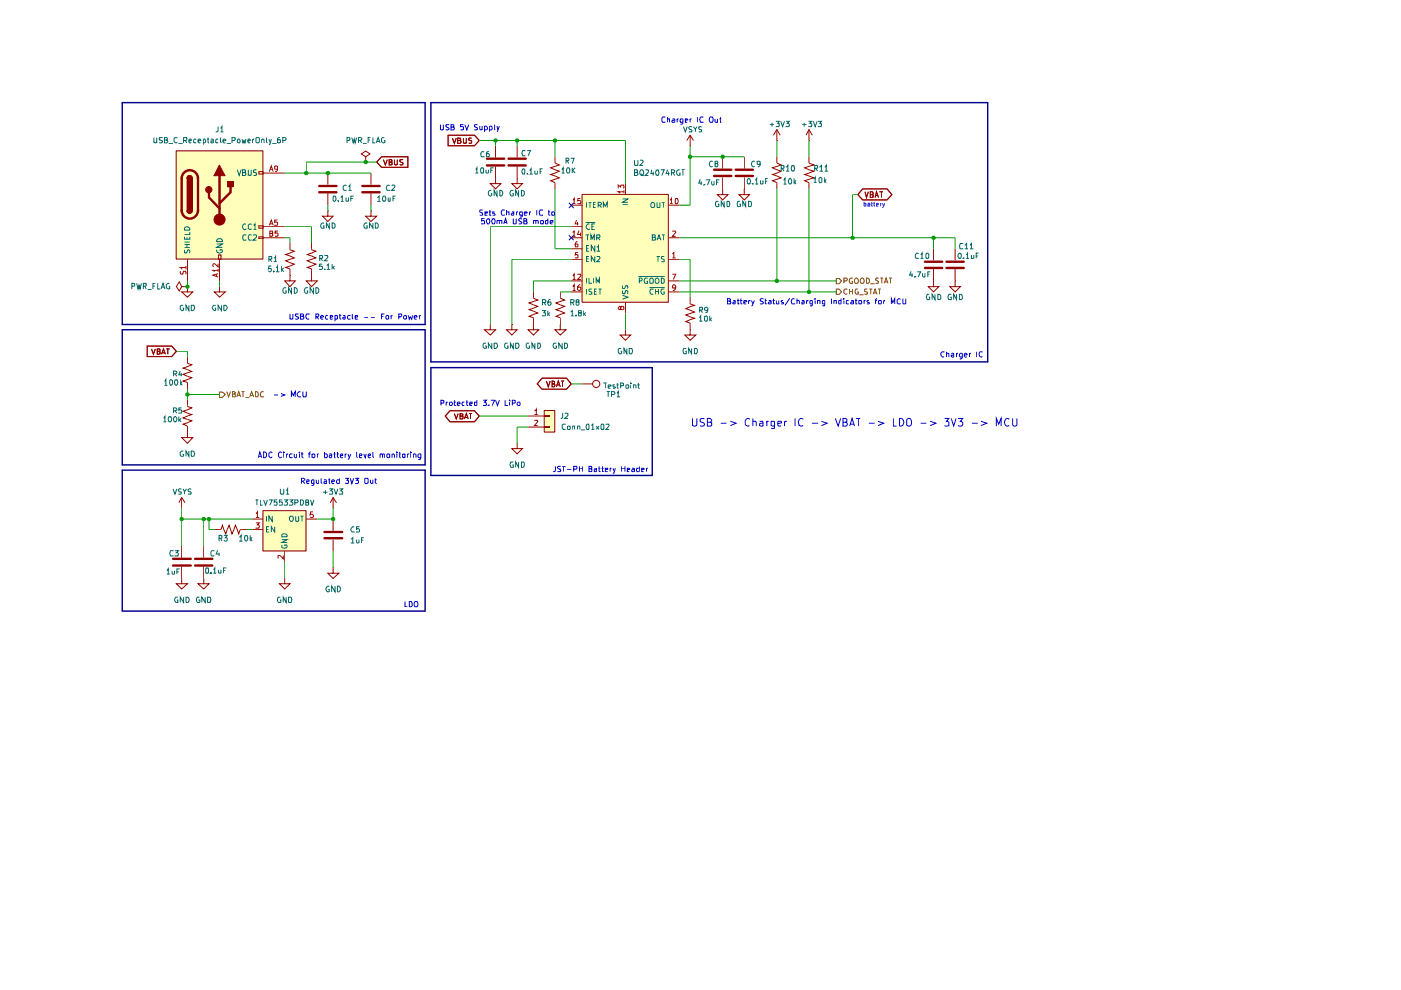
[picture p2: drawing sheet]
<svg xmlns="http://www.w3.org/2000/svg" width="297mm" height="210mm" viewBox="0 0 297 210" stroke-linecap="round" stroke-linejoin="round" font-family="sans-serif">
<g fill="#ffb">
<path d="M115.4 87.1h2.3v4.6h-2.3z"/>
<path d="M37.4 32h18.4v23h-18.4z"/>
<path d="M123.5 41.3h18.2v22.8h-18.2z"/>
<path d="M55.8 108.3h9.1v8.6h-9.1z"/>
</g>
<g fill="none" stroke="#910000" stroke-width=".21">
<path d="M77.5 33.2l.9-.6-.9-.6-.9 .6 .9 .6v1.2M77.5 34.4h.1M78.7 36.7v2.4M80.9 33.2h5.6v2.3h-5.6l-1-1.1zM81.3 33.9l.4 1.1 .4-1.1M82.5 34.4l.5-.1v-.4h-.5v1.1h.4l.2-.1v-.4l-.3-.1M83.6 33.9v1l.2 .1 .4-.1v-1M85.5 33.9h-.6l-.2 .2 .3 .3 .4 .1 .1 .3-.2 .2-.6-.1M146.3 30.9h.1M146.3 28.7l-.7 1.1M146.3 28.7l.7 1.1M146.3 28.7v2.2"/>
<path d="M153.2 33.2v2.6M153.2 37.6v2.5M157.8 33.2v2.6M157.8 37.6v2.5M164.7 33.2v1.4l.9 .4-1.8 .6 1.8 .7-1.8 .7 1.8 .7-1.8 .6 .9 .4v1.4M164.7 29.8h.1M164.7 27.5v2.3M164.7 27.5l-.7 1.2M164.7 27.5l.7 1.2M171.5 29.8h.1M171.5 33.2v1.4l1 .4-1.9 .6 1.9 .7-1.9 .7 1.9 .7-1.9 .6 .9 .4v1.4M171.5 27.5l-.6 1.2"/>
<path d="M171.5 27.5l.7 1.2M171.5 27.5v2.3M61.5 58.4v1.2h1.1l-1.1 1.2-1.1-1.2h1.1M61.5 58.4h.1M66.1 51.5v1.5l.9 .3-1.9 .7 1.9 .7-1.9 .6 1.9 .7-1.9 .7 1 .3v1.4M66.1 58.4v1.2h1.2l-1.2 1.2-1.2-1.2h1.2M66.1 58.4h.1M69.5 44.7v1.1h1.1l-1.1 1.2-1.1-1.2h1.1M69.5 44.7h.1M78.7 41v2.5M153.2 40.1v1.2h1.1l-1.1 1.1-1.1-1.1h1.1M153.2 40.1h.1"/>
<path d="M157.8 40.1v1.2h1.1l-1.1 1.1-1.1-1.1h1.1M157.8 40.1h.1M38.5 60.8l-.5-1-.6 1 .6 .9 .5-.9h1.2M39.7 60.8h.1M39.7 60.8v1.1h1.2l-1.2 1.1-1.2-1.1h1.2M104 68.8v1.1h1.1l-1.1 1.1-1.3-1.1h1.3M104 68.8h.1M108.5 68.8v1.1h1.1l-1.1 1.1-1.1-1.1h1.1M108.5 68.8h.1M113.1 68.8v1.1h1.1l-1.1 1.1-1.1-1.1h1.1M113.1 68.8h.1M113.1 61.9v1.3l.9 .4-1.8 .6 1.8 .7-1.8 .8 1.8 .7-1.8 .7 .9 .3v1.4"/>
<path d="M118.8 61.9v1.3l.9 .4-1.8 .6 1.8 .7-1.8 .8 1.8 .7-1.8 .7 .9 .3v1.4M118.8 68.8v1.1h1.2l-1.2 1.1-1.1-1.1h1.1M118.8 68.8h.1M132.6 69.9v1.1h1.1l-1.1 1.2-1.1-1.2h1.1M132.6 69.9h.1M95.4 87.1h5.2l1 1.1-1 1.2h-5.2l-1-1.2zM96.3 87.7l.4 1.1 .4-1.1M97.6 88.2h.5l.1-.3-.6-.2v1.1h.5l.1-.5-.3-.1M98.5 88.8l.4-1.1 .4 1.1M98.6 88.5h.6M99.5 87.7h.6M99.8 87.7v1.1"/>
<path d="M109.6 94v1.1h1.2l-1.2 1.1-1.1-1.1h1.1M109.6 94h.1M112 88.2h3.4M112 90.5h3.4M114.9 80.2h5.2l1 1.2-1 1.1h-5.2l-1-1.1zM115.4 87h2.2v4.6h-2.2zM115.4 88.1h1.1v.2h-1.1zM115.4 90.4h1.1v.2h-1.1zM115.8 80.8l.4 1.2 .5-1.2M117.1 81.4l.5-.1v-.4l-.5-.1v1.2h.4l.2-.4-.1-.2h-.2M118 82l.4-1.2 .4 1.2M118.1 81.6h.6"/>
<path d="M119 80.8h.6M119.3 80.8v1.2M123.5 81.4h2.2"/>
<circle cx="126.4" cy="81.4" r=".76"/>
</g>
<path d="M113.3 87.1l.4-.3v1.1M113.3 89.2l.6-.1 .1 .2-.7 .9h.7M113.3 87.9h.7" fill="none" stroke="#b90000" stroke-width=".21"/>
<path d="M76.8 39.4h3.7M151.4 37.3h3.7M151.4 36h3.7M156 37.3h3.6M156 36h3.6M76.8 40.8h3.7" fill="none" stroke="#910000" stroke-width=".51"/>
<path d="M46.5 83.1h.7l.6 .5-.6 .6h-.7z" fill="#fff"/>
<path d="M46.5 83.1h.7l.6 .5-.6 .6h-.7zM48.1 83l.4 1.1 .4-1.1M49.3 83.5h.5l.1-.3-.6-.2v1.1h.5l.1-.4-.3-.2M50.2 84.1l.4-1.1 .4 1.1M50.3 83.8h.6M51.2 83h.6M51.5 83v1.1M52 84.2h.8M52.9 84.1l.5-1.1 .4 1.1M53 83.8h.7M54.2 83a.65 .65 0 0 1 .5 .5 .65 .65 0 0 1-.1 .6h-.4zM55.9 83.1a.58 .58 0 0 0-.7 .3 .58 .58 0 0 0 .2 .7l.5-.1" fill="none" stroke="#765500" stroke-width=".21"/>
<path d="M37.4 32h18.3v22.9h-18.3zM54.9 36.4h.9v.5h-.9zM46.3 54.1h.6v.9h-.6zM54.9 47.9h.9v.5h-.9zM54.9 50.2h.9v.4h-.9zM78.7 44.7v1.1h1.2l-1.2 1.2-1.2-1.2h1.2M78.7 44.7h.1" fill="none" stroke="#910000" stroke-width=".21"/>
<path d="M38.5 37.8v6.9" fill="none" stroke="#910000" stroke-width=".51"/>
<path d="M39.7 37.8h1.2v6.9h-1.2z" fill="#910000"/>
<path d="M39.6 37.8a.56 .56 0 0 1 .6-.6 .56 .56 0 0 1 .6 .6M39.7 37.8h1.1v6.9h-1.1z" fill="none" stroke="#910000" stroke-width=".21"/>
<path d="M39.7 37.5a.56 .56 0 0 1 .6-.3 .56 .56 0 0 1 .5 .6h-1.2z" fill="#910000"/>
<path d="M39.6 37.8a.56 .56 0 0 1 .6-.6 .56 .56 0 0 1 .6 .6M39.6 44.7a.56 .56 0 0 0 .6 .5 .56 .56 0 0 0 .6-.5" fill="none" stroke="#910000" stroke-width=".21"/>
<path d="M38.5 37.8a1.73 1.73 0 0 1 1.7-1.7 1.73 1.73 0 0 1 1.8 1.7M38.5 44.6a1.73 1.73 0 0 0 1.7 1.8 1.73 1.73 0 0 0 1.8-1.8" fill="none" stroke="#910000" stroke-width=".51"/>
<path d="M39.6 44.7h1.2a.56 .56 0 0 1-.6 .5 .56 .56 0 0 1-.6-.5z" fill="#910000"/>
<path d="M39.6 44.7a.56 .56 0 0 0 .6 .5 .56 .56 0 0 0 .6-.5" fill="none" stroke="#910000" stroke-width=".21"/>
<path d="M42 37.8v6.9" fill="none" stroke="#910000" stroke-width=".51"/>
<circle cx="44.3" cy="40.3" r=".66" fill="#910000"/>
<circle cx="44.3" cy="40.2" r=".66" fill="none" stroke="#910000" stroke-width=".21"/>
<path d="M46.5 35l1.2 2.3h-2.3z" fill="#910000"/>
<path d="M46.5 35l1.2 2.3h-2.3z" fill="none" stroke="#910000" stroke-width=".21"/>
<path d="M46.5 37.3v9.3M48.9 39.6v1.2l-2.4 2.3M44.3 40.8v1.1l2.2 2.3" fill="none" stroke="#910000" stroke-width=".51"/>
<circle cx="46.5" cy="46.6" r="1.17" fill="#910000"/>
<circle cx="46.5" cy="46.6" r="1.17" fill="none" stroke="#910000" stroke-width=".21"/>
<path d="M48.3 38.5h1.2v1.1h-1.2z" fill="#910000"/>
<g fill="none" stroke="#910000" stroke-width=".21">
<path d="M48.2 38.5h1.2v1.1h-1.2zM55.8 36.7h4.6M69.5 36.7v2.4M132.6 38.9v2.4M39.7 55v4.6M46.5 55v4.6M55.8 48.1h4.6M55.8 50.4h4.6M61.5 51.5v1.5l.9 .3-1.8 .7 1.8 .7-1.8 .6 1.8 .7-1.8 .7 .9 .3v1.4M69.5 41v2.5M121.1 48.1h2.4M121.1 50.4h2.4"/>
<path d="M121.1 43.5h2.4M121.1 52.8h2.4M121.1 55h2.4M121.1 59.6h2.4M123.4 41.2h18.3v22.9h-18.3zM141.7 50.4h2.4M141.7 43.5h2.4M141.7 55h2.4M141.7 59.6h2.4M197.9 59.6v1.2h1.1l-1.1 1.1-1.1-1.1h1.1M197.9 59.6h.1M197.9 52.8v2.4"/>
<path d="M197.9 57v2.6M202.5 59.6v1.2h1.1l-1.1 1.1-1.1-1.1h1.1M202.5 59.6h.1M202.5 52.8v2.4M202.5 57v2.6M31.2 73.4h5.2l1 1.1-1 1.1h-5.2zM32.1 74l.4 1.1 .4-1.1M33.3 74.5h.4l.2-.2-.1-.3h-.5v1.1l.6-.1v-.4l-.2-.1M34.3 75.1l.4-1.1 .4 1.1M34.4 74.8h.6M35.3 74h.7M35.6 74v1.1"/>
<path d="M39.7 75.6v1.4l1 .3-1.9 .7 1.9 .8-1.9 .6 1.9 .7-1.9 .7 .9 .3v1.4M46.5 60.8v1.1h1.3l-1.3 1.1-1.1-1.1h1.1M46.5 60.8h.1M121.1 61.9h2.4M132.6 64.1v2.4M141.7 61.9h2.4M146.3 69.9v1.1h1.2l-1.2 1.2-1.1-1.2h1.1M146.3 69.9h.1M146.3 63v1.4l.9 .3-1.8 .8 1.8 .7-1.8 .6 1.8 .7-1.8 .7 .9 .3v1.4M39.7 91.7v1.1h1.2l-1.2 1.2-1.2-1.2h1.2M39.7 91.7h.1M39.7 84.8v1.4l1 .3-1.9 .7 1.9 .7-1.9 .7 1.9 .6-1.9 .7 .9 .4v1.4"/>
<path d="M38.5 107.7h.1M38.5 105.5l-.6 1.1M38.5 105.5l.7 1.1M38.5 105.5v2.2M38.5 115.7v2.6M43.2 115.7v2.6M45.4 112.3h1.5l.3-.9 .7 1.8 .7-1.8 .6 1.8 .7-1.8 .7 1.8 .3-.9h1.4M53.5 110.1h2.3M53.5 112.3h2.3M55.7 108.3h9.2v8.5h-9.2zM60.4 116.9v2.3M64.9 110.1h2.4"/>
<path d="M70.6 107.7h.1M70.6 105.5l-.6 1.1M70.6 105.5l.7 1.1M70.6 105.5v2.2M70.6 110.1v2.5M70.6 114.4v2.5M38.5 122.7v1.1h1.2l-1.2 1.1-1.1-1.1h1.1M38.5 122.7h.1M38.5 120.1v2.6M43.2 122.7v1.1h1.1l-1.1 1.1-1.2-1.1h1.2M43.2 122.7h.1M43.2 120.1v2.6"/>
<path d="M60.4 122.7v1.1h1.1l-1.1 1.1-1.2-1.1h1.2M60.4 122.7h.1M70.6 120.3v1.2h1.2l-1.2 1.2-1.1-1.2h1.1M70.6 120.3h.1"/>
</g>
<g fill="none" stroke="#b90000" stroke-width=".21">
<path d="M57.1 36.4l.4-1.2 .4 1.2M57.2 36h.6M58.8 35.7l-.1 .2h-.4l-.1-.6h.6v.8l-.5 .3M131.1 39.9v-.7l.5 .4 .1-.4h.5v.7M38.3 57.5l-.1 .4 .2 .2h.3l.2-.6h.4v.6M39.4 56.7h-1.2l.4 .4M39.4 56.4v.7M45.9 58.1v.5M46.2 58l-1.1 .3 1.1 .4M46.2 57.3h-1.1l.3 .3M46.2 55.9v.7l-.8-.7-.3 .2 .1 .5M46.2 57v.6"/>
<path d="M57.1 47.8l.4-1.1 .4 1.1M57.2 49.5h.4l.2-.2-.1-.3h-.5v1.1l.6-.1v-.4l-.2-.1M57.2 47.5h.6M58.8 46.7h-.6v.5h.6v.5h-.6M58.9 49h-.6v.5h.6v.5h-.6M121.4 42.4l.3-.3v1.1M121.4 49.3l.3-.3v1.1M121.4 58.4l.3-.3v1.2M121.4 43.2h.6M121.4 50.1h.6M121.4 59.3h.6M122.2 46.7l-.3 .8h.7"/>
<path d="M122.4 51.2l-.3 .1a.78 .78 0 0 0-.1 1h.4l.1-.5-.5-.1-.1 .2M122.4 58.2l.7-.1 .1 .2-.1 .3-.7 .7h.8M122.4 47.1v.7M122.5 53.6h-.5l-.1 .5h.6v.5h-.6M122.7 48.9l-.3 .8h.8M123.1 42.1h-.6l-.1 .5 .6-.1 .2 .2-.1 .5-.7-.1M123.1 49.3v.8M132.3 40.7h-1.2l.4 .3M132.3 40.4v.6M142.1 42.4l.3-.3v1.1M142.1 43.2h.6M142.6 49.1l.6-.1 .1 .2-.7 .9h.7"/>
<path d="M142.6 53.9l.3-.3v1.1M142.6 58.1h.7l-.5 1.2M142.6 54.7h.7M143.3 42.1a.56 .56 0 0 1 .5 .5 .56 .56 0 0 1-.5 .6zM121.4 60.8l.3-.4v1.2M121.4 61.6h.6M123.1 60.4l-.6 .3-.1 .7 .3 .2 .5-.2-.1-.5h-.6l-.1 .2M131.6 65.2l.2-.3h.3l.2 .3-.2 .5h-.3l-.4-.8-.3 .3v.3l.3 .2 .2-.2M143.3 60.9l-.1 .2h-.5a.39 .39 0 0 1 0-.6 .39 .39 0 0 1 .6 .2l-.2 .8-.4 .1M54.3 108.9l.3-.4v1.2M54.3 110.9h.7l-.4 .4 .4 .2-.1 .5-.6-.1M54.3 109.7h.7"/>
<path d="M60.1 117.8v.7l-.8-.7-.4 .1 .1 .5M66.4 108.5h-.5l-.2 .6 .6-.1 .2 .2v.3l-.3 .2-.5-.1"/>
</g>
<g fill="none" stroke="#006665" stroke-width=".21">
<path d="M50.3 36l.4 1.2 .4-1.2M51.4 36.6l.6-.1v-.4l-.6-.1v1.2h.5l.2-.4-.1-.2h-.2M52.6 36v1.1l.2 .1 .5-.1v-1.1M54.4 36.1h-.6v.4l.6 .2v.4h-.6M39.1 53v.6l.2 .1 .3-.2 .1-.4 .3-.1 .2 .2-.1 .5M39.1 50.2v.5h1.1v-.5M39.1 52.4h1.1M39.1 51.8h1.1M39.1 51.3h1.1M39.2 48.2a.66 .66 0 0 1 .7 0 .66 .66 0 0 1 .3 .6h-1.1zM39.6 50.3v.4M39.6 51.8v.6"/>
<path d="M40.2 49.2v.5h-1.1M45.9 51.7h1.3l-1.3 .7h1.3M45.9 50.9l.3-.3h.7l.3 .3v.3h-1.3zM46 53a.54 .54 0 0 0 .5 .7 .54 .54 0 0 0 .6-.7h-.5v.2M52.1 47.6a.54 .54 0 0 0-.7 .5 .54 .54 0 0 0 .7 .5v-.1M52.1 49.9l-.5-.1-.2 .5 .2 .6 .5-.1M53.4 47.6l-.5-.1-.3 .3v.6l.3 .3 .5-.2M53.4 49.9l-.6-.1-.2 .3v.5l.2 .3 .6-.1M53.8 47.8l.3-.3v1.2M53.8 49.9l.5-.1 .1 .5-.7 .6h.7M53.8 48.7h.6M124.2 47.2h2"/>
<path d="M124.2 49.8h.7M124.4 42.9v1.1M124.4 58.9v1.2M124.4 52.6h.4M124.4 54.9h.4M124.6 49.8v1.1M124.8 42.9h.6M124.9 52h-.5v1.3h.5M124.9 54.4h-.5v1.1h.5M124.9 58.9v1.2h.6M125 47.6l-.3-.1-.4 .5 .1 .4 .3 .3 .3-.2M125.1 42.9v1.1"/>
<path d="M125.3 50.9v-1.1l.3 .8 .4-.8v1.1M125.5 48.1h.4M125.8 43.4h.4M125.8 58.9v1.2M126.1 47.5h-.6v1.2h.6M126.1 52v1.3l-.7-1.3v1.3M126.1 54.4v1.1l-.7-1.1v1.1M126.3 42.9h-.5v1.1h.5M126.5 50.4h.5l.2-.2-.1-.4h-.6v1.1M126.5 52.4l.4-.4v1.3M126.5 54.5l.6-.1 .1 .2-.1 .3-.6 .6h.7M126.5 53.3h.7"/>
<path d="M126.8 43.5l.6-.1 .1-.3-.3-.2h-.4v1.1M126.8 50.4l.4 .5M127.1 43.5l.4 .5M127.9 44v-1.1l.4 .8 .4-.8v1.1M132 42.2h1.1l-1.1 .7h1.1M132 43.4h1.1M135.3 58.6h5.6M135.5 59.6h.5l.2-.4-.2-.3h-.5v1.2M137.3 59a.58 .58 0 0 0-.7 .3 .58 .58 0 0 0 .2 .8h.5v-.4h-.2M138 58.9l.5 .3v.8l-.2 .1-.5-.1v-.8zM138.3 42.9h.2a.7 .7 0 0 1 .1 1.1l-.5-.1a.72 .72 0 0 1 .2-1zM138.3 50.3h.5l.1-.4-.6-.1v1.1h.6l.1-.4-.3-.2"/>
<path d="M139.2 58.9h.2a.7 .7 0 0 1 .1 1.2l-.5-.1a.72 .72 0 0 1 .2-1.1zM139.2 54.4h.7M139.3 42.9l.1 1.1 .5-.1v-1M139.3 50.9l.4-1.1 .4 1.1M139.4 50.6h.6M139.5 54.4v1.1M140.2 58.9l.6 .4v.6l-.2 .2h-.4zM140.3 42.9h.6M140.3 49.8h.6M140.6 42.9v1.1M140.6 49.8v1.1M140.8 54.4l-.6 .1 .1 .4 .5 .2-.1 .4h-.5"/>
<path d="M124.4 61.3v1.1M125.5 61.3l-.6 .1v.3l.6 .3v.3h-.6M126 61.8h.4M126.4 60.1v-1.2l.4 .9 .3-.9v1.2M126.5 61.3h-.5v1.1h.5M126.9 61.3h.6M127.2 61.3v1.1M132 62.6l1.1 .4-1.1 .4M132 61.6v.6l.2 .1 .3-.1 .1-.5 .3-.1 .2 .2-.1 .5M132 60.6l.1 .6h.3l.3-.6h.3v.6M137.7 61h3.2M138.5 61.4l-.5-.1a.58 .58 0 0 0-.2 .7 .58 .58 0 0 0 .7 .3"/>
<path d="M139 61.8h.6M139 61.3v1.1M139.6 61.3v1.1M140.8 61.3h-.5a.58 .58 0 0 0-.1 .7 .58 .58 0 0 0 .6 .3v-.4h-.2M56.5 109.4v1.2M56.5 112.3h.4M57 111.7h-.5v1.1h.5M57.7 109.4v1.2l-.7-1.2v1.2M58.2 111.7v1.1l-.7-1.1v1.1M59.8 115.5v.5a.58 .58 0 0 0 .7 .2 .58 .58 0 0 0 .3-.7h-.4v.2M59.8 114.4h1.1l-1.1 .6h1.1M59.8 113.4l.2-.2h.6l.3 .3v.3h-1.1z"/>
<path d="M61.5 109.5h.6a.72 .72 0 0 1-.2 1.1h-.2a.72 .72 0 0 1-.2-1.1zM62.7 109.4v1.1l.2 .1 .4-.1v-1.1M63.7 109.4h.6M64 109.4v1.2"/>
</g>
<path d="M67.7 39.4h3.6M67.7 40.8h3.6M196.1 56.8h3.7M196.1 55.5h3.7M200.7 56.8h3.6M200.7 55.5h3.6M36.7 119.9h3.8M36.7 118.5h3.8M41.4 119.9h3.6M41.4 118.5h3.6M68.8 112.8h3.8M68.8 114.1h3.8" fill="none" stroke="#910000" stroke-width=".51"/>
<path d="M177.3 59h.6l.5 .6-.5 .6h-.6z" fill="#fff"/>
<g fill="none" stroke="#765500" stroke-width=".21">
<path d="M177.3 59h.6l.5 .6-.5 .6h-.6zM178.9 59.6h.5l.2-.4-.2-.3h-.5v1.2M180.8 59a.58 .58 0 0 0-.7 .3 .58 .58 0 0 0 .2 .8h.5v-.4h-.2M181.5 58.9h.2a.7 .7 0 0 1 .1 1.2l-.5-.1a.72 .72 0 0 1 .2-1.1zM182.7 58.9h.2a.7 .7 0 0 1 .1 1.2l-.5-.1a.72 .72 0 0 1 .2-1.1zM183.7 58.9l.6 .4v.6l-.2 .2h-.4zM186.2 59l-.4-.1-.2 .3 .1 .3 .5 .2v.3l-.6 .1M186.7 58.9h.6M187 58.9v1.2M187.6 59.8h.6M188.5 58.9h.6M188.8 58.9v1.2"/>
<path d="M184.5 60.2h.9M187.5 60.1l.4-1.2 .4 1.2"/>
</g>
<path d="M177.3 61.3h.6l.5 .6-.5 .5h-.6z" fill="#fff"/>
<g fill="none" stroke="#765500" stroke-width=".21">
<path d="M177.3 61.3h.6l.5 .6-.5 .5h-.6zM179.6 61.4l-.5-.1-.2 .2v.6l.4 .3 .3-.1M180.2 61.3v1.1M180.2 61.8h.6M180.8 61.3v1.1M181.9 61.3h-.4a.65 .65 0 0 0-.2 .6 .65 .65 0 0 0 .5 .5l.2-.1v-.4h-.2M182.2 62.5h.9M183.9 61.3l-.6 .1 .1 .4 .5 .2v.3h-.6M184.3 61.3h.6M184.6 61.3v1.1M185.1 62.4l.4-1.1 .4 1.1M185.2 62.1h.6"/>
<path d="M186.1 61.3h.7M186.5 61.3v1.1"/>
</g>
<g fill="none" stroke="#910000" stroke-width=".21">
<path d="M80.9 33.2h5.6v2.3h-5.6l-1-1.1zM81.3 33.9l.4 1.1 .4-1.1M82.5 34.4l.5-.1v-.4h-.5v1.1h.4l.2-.1v-.4l-.3-.1M83.6 33.9v1l.2 .1 .4-.1v-1M85.5 33.9h-.6l-.2 .2 .3 .3 .4 .1 .1 .3-.2 .2-.6-.1M95 28.7h5.6l1 1.1-1 1.1h-5.6zM95.9 29.3l.4 1.1 .4-1.1M97 29.8l.7-.1v-.3l-.7-.1v1.1h.6l.2-.4-.1-.2h-.3M98.3 29.3v1l.2 .1 .4-.1v-1M100 29.3l-.6 .1v.3l.6 .2v.4h-.6M105.1 37.8v1.1h1.1l-1.1 1.2-1.1-1.2h1.1M105.1 37.8h.1"/>
<path d="M105.1 30.9v2.5M105.1 35.3v2.5M109.6 37.8v1.1h1.2l-1.2 1.2-1.1-1.2h1.1M109.6 37.8h.1M109.6 30.9v2.5M109.6 35.3v2.5M117.7 33.2v1.4l.9 .4-1.8 .6 1.8 .7-1.8 .7 1.8 .7-1.8 .6 .9 .4v1.4M182.9 40.1h5.2l1 1.2-1 1.1h-5.2l-1-1.1zM183.4 40.7l.3 1.2 .4-1.2M184.5 41.3h.4l.2-.2-.2-.4h-.4v1.2l.6-.1v-.4l-.2-.1M185.5 41.9l.3-1.2 .4 1.2M185.6 41.5h.5"/>
<path d="M186.5 40.7h.7M186.9 40.7v1.2M31.2 73.4h5.2l1 1.1-1 1.1h-5.2zM32.1 74l.4 1.1 .4-1.1M33.3 74.5h.4l.2-.2-.1-.3h-.5v1.1l.6-.1v-.4l-.2-.1M34.3 75.1l.4-1.1 .4 1.1M34.4 74.8h.6M35.3 74h.7M35.6 74v1.1M95.4 87.1h5.2l1 1.1-1 1.2h-5.2l-1-1.2zM96.3 87.7l.4 1.1 .4-1.1M97.6 88.2h.5l.1-.3-.6-.2v1.1h.5l.1-.5-.3-.1"/>
<path d="M98.5 88.8l.4-1.1 .4 1.1M98.6 88.5h.6M99.5 87.7h.6M99.8 87.7v1.1M114.9 80.2h5.2l1 1.2-1 1.1h-5.2l-1-1.1zM115.8 80.8l.4 1.2 .5-1.2M117.1 81.4l.5-.1v-.4l-.5-.1v1.2h.4l.2-.4-.1-.2h-.2M118 82l.4-1.2 .4 1.2M118.1 81.6h.6M119 80.8h.6M119.3 80.8v1.2"/>
</g>
<path d="M103.2 35.1h3.7M103.2 33.6h3.7M107.8 35.1h3.7M107.8 33.6h3.7" fill="none" stroke="#910000" stroke-width=".51"/>
<path d="M25.9 21.8h64.2v47h-64.2zM91.4 21.8h118v54.9h-118zM25.9 69.9h64.2v28.7h-64.2zM91.4 77.9h46.9v22.9h-46.9zM25.9 99.7h64.2v29.9h-64.2z" fill="none" stroke="#00008a" stroke-width=".3"/>
<g fill="none" stroke="#090" stroke-width=".21">
<path d="M60.4 36.7h18.3M79.9 34.4h-15v2.3M101.6 29.8h31v9.1M105.1 29.8v1.1M109.6 29.8v1.1M117.7 29.8v3.4M146.3 30.9v12.6h-2.2M146.3 33.2h11.5M164.7 29.8v3.4M171.5 29.8v3.4M39.7 59.6v1.2M46.5 59.6v1.2"/>
<path d="M60.4 48.1h5.7v3.4M60.4 50.4h1.1v1.1M69.5 43.5v1.2M78.7 43.5v1.2M117.7 40.1v12.7h3.4M121.1 55h-12.6v13.8M121.1 59.6h-8v2.3M121.1 48.1h-17.1v20.7M144.1 59.6h33.2M144.1 55h2.2v8M144.1 50.4h58.4v2.4M164.7 40.1v19.5"/>
<path d="M171.5 40.1v21.8M181.9 41.3h-1.1v9.1M197.9 50.4v2.4M37.4 74.5h2.3v1.1M118.8 61.9h2.3M132.6 66.5v3.4M144.1 61.9h33.2M39.7 82.5v2.3M39.7 83.6h6.8M101.6 88.2h10.4M112 90.5h-2.4v3.5M121.1 81.4h2.4"/>
<path d="M38.5 110.1h15M38.5 107.7v8M43.2 110.1v5.6M44.3 110.1v2.2h1.1M52.3 112.3h1.2M60.4 119.2v3.5M70.6 107.7v2.4h-3.3M70.6 116.9v3.4"/>
</g>
<g fill="none" stroke="#0000ca" stroke-width=".21">
<path d="M93.4 26.4v1.1l.2 .1 .4-.1v-1.1M95.2 26.4h-.6l-.1 .2 .7 .8-.3 .2-.4-.1M95.6 26.9l.6-.1v-.3l-.6-.1v1.2h.5l.2-.5-.3-.2M98.3 26.4h-.6v.5h.6v.6h-.6M98.6 26.4l.4 1.2 .4-1.2M101.2 26.4l-.6 .1v.3l.5 .2 .1 .5h-.6M101.7 26.7v.7l.2 .2 .3-.1M102.2 26.7v.9M102.7 26.8l.3-.1 .3 .3-.1 .5h-.5M102.7 26.7v1.3M103.7 26.8l.5-.1 .2 .3v.4l-.2 .2-.5-.1M103.7 26.7v1.3"/>
<path d="M104.9 26.4l.1 1.2M105.4 26.7l.2 .9M105.9 26.7l-.5 1.3M141 24.9l-.5-.1-.2 .3v.5l.2 .3 .5-.1M141.5 25.3l.4-.1v.7M141.5 24.8v1.1M142.6 25.2l.5 .1v.6h-.5v-.4l.5-.1M143.6 25.2v.7M143.9 25.2h-.2l-.1 .2M144.8 25.9h-.5v-.7h.5v.9l-.2 .2-.3-.1M145.3 25.5l.5-.1-.1-.2h-.4v.7h.4M146.3 25.2v.7"/>
<path d="M146.6 25.2h-.2l-.1 .2M147.8 24.8v1.1M149.1 24.9l-.5-.1-.2 .5 .2 .6 .5-.1M150.5 24.9l.5-.1a.83 .83 0 0 1 0 1.1h-.4a.87 .87 0 0 1-.1-1zM151.6 25.2v.6h.5M152.1 25.2v.7M152.5 25.2h.4M152.7 24.8v1.1h.2M102.3 44.5l-.6 .1 .1 .4 .5 .2-.1 .4h-.5M102.7 46.3h-.6v.6h.6l-.1 .6-.5-.1M102.8 45.2l.5-.1v-.2h-.5v.7h.5M103.4 46.3a.57 .57 0 0 1 .5 .7 .57 .57 0 0 1-.6 .5v-.1a.61 .61 0 0 1 .1-1.1z"/>
<path d="M103.6 44.9h.6M103.8 44.5v1.1h.4M104.4 46.5l.2-.2a.57 .57 0 0 1 .4 .7 .57 .57 0 0 1-.5 .5l-.2-.4zM104.9 44.9h-.4v.3h.3l.2 .3-.5 .1M105.4 46.9l.5-.1v.7M105.4 46.8v.7M105.9 46.9l.5-.1v.7M106.8 47.5l.4-1.2 .3 1.2M106.9 47.2h.5M107 44.6l-.5-.1-.2 .3 .1 .7h.6M107.4 45l.5-.1v.7M107.4 44.5v1.1"/>
<path d="M108.5 44.9h.4v.7h-.4l-.1-.3 .5-.2M108.8 46.3l.1 1.2 .5-.1v-1.1M109.5 44.9v.7M109.8 44.9h-.2l-.1 .2M110.7 46.5l-.6-.2-.2 .3 .1 .3 .7 .3-.2 .3h-.6M110.8 45.6h-.5v-.7h.5v.9l-.3 .2-.2-.1M111.1 46.9h.5l.1-.4-.6-.2v1.2h.6l.1-.3-.3-.3M111.2 45.2l.6-.1-.1-.2-.5 .1v.5l.5 .1M112.3 44.9v.7M112.6 44.9h-.2l-.1 .2M113.1 46.9l.5-.1v.7M113.1 46.8v.7"/>
<path d="M113.6 46.9h.5v.6M113.8 44.5v1.1M114.6 46.9l.5-.1v.7l-.5-.1zM115 44.6l-.5-.1-.2 .5 .2 .6 .5-.1M116.1 46.3v1.2h-.4l-.1-.6 .5-.1M116.2 44.9h.5M116.3 44.5v1l.4 .1M116.7 47.2l.6-.1-.1-.3-.5 .1v.5l.5 .1M117.1 44.9l.5 .1-.1 .6h-.4zM61.5 66.6v1l.2 .1 .4-.1v-1M63.3 66.6h-.6l-.1 .2 .2 .3 .4 .1 .1 .3-.3 .2-.4-.1M63.7 67.1l.6-.1v-.3l-.6-.1v1.1h.5l.2-.4-.3-.2"/>
<path d="M65.5 66.7l-.5-.1a.58 .58 0 0 0-.1 .7 .58 .58 0 0 0 .6 .3M67 67.2h.4l.2-.2v-.3l-.6-.1v1.1M67.2 67.2l.4 .5M68 67.3l.6-.1-.2-.3-.4 .2v.4l.2 .2 .3-.1M69.5 67l-.3-.1-.2 .3v.3l.2 .2 .3-.1M70 67.3l.5-.1v-.2h-.5v.6h.5M71 67h.5v.6h-.5M71 66.9v1.2M71.9 66.9h.5M72 66.6v.9l.4 .2M72.8 67h.4v.7M73.2 67.2l-.5 .2 .2 .3 .3-.1"/>
<path d="M74.3 67l-.4-.1-.2 .3v.3l.2 .2 .4-.1M74.7 66.6v.9l.2 .2M75.3 67.3l.5-.1-.1-.3-.4 .1v.6h.5M77.2 67.3h.8M78.7 67.3h.8M80.9 67.1h.4M81.5 66.6h-.6v1.1M81.9 67h.5v.6l-.4 .1-.2-.2zM82.9 66.9v.8M83.2 66.9l-.3 .3M84.5 67.2h.5l.2-.2v-.3l-.7-.1v1.1M85.7 67h.5v.6l-.3 .1-.3-.2z"/>
<path d="M86.6 66.9l.2 .8 .2-.5 .3 .5 .2-.8M87.8 67.3l.6-.1-.2-.3-.4 .2v.4l.2 .2 .3-.1M88.9 66.9v.8M89.2 66.9l-.3 .1v.2M154.2 63.8h.6l.1-.4-.7-.1v1.1h.7l.1-.3-.4-.3M155.5 63.7h.4v.7h-.4l-.1-.2 .5-.3M156.3 63.7h.5M156.5 63.3v1.1h.3M157 63.7h.4M157.1 63.3v1l.3 .1M157.7 64.1l.6-.2-.1-.2-.5 .1v.5l.5 .1M158.7 63.7v.7"/>
<path d="M159.1 63.7h-.3l-.1 .2M159.3 63.7l.3 .7M159.9 63.7l-.4 1-.2 .1M161.9 63.4l-.5-.1-.2 .2 .1 .3 .6 .3-.2 .3h-.5M162.2 63.7h.4M162.3 63.3v1l.3 .1M163 63.7l.5 .1v.6h-.5l-.1-.2 .2-.2 .4-.1M163.8 63.7h.5M164 63.3v1l.3 .1M164.6 63.7v.6h.5M165.1 63.7v.7M166 63.7h-.3l-.1 .2 .5 .4-.5 .1"/>
<path d="M167.5 63.2l-1.1 1.5M168.5 63.4l-.2-.1a.67 .67 0 0 0-.3 1.1l.5-.1M169 63.8h.5v.6M169 63.3v1.1M170 63.7l.5 .1v.6h-.5l.1-.4 .4-.1M171 63.7v.7M171.4 63.7h-.3l-.1 .2M172.2 64.4l-.5-.1 .1-.6h.4v1l-.5 .1M172.8 63.3v.1M172.8 63.7v.7M173.3 63.8h.6v.6M173.3 63.7v.7"/>
<path d="M174.9 64.4l-.5-.1 .1-.6h.4v.9l-.1 .2h-.4M176.3 63.3v1.1M176.8 63.8l.5-.1v.7M176.8 63.7v.7M178.3 63.3v1.1h-.4l-.1-.6 .5-.1M178.9 63.3v.1M178.9 63.7v.7M179.9 63.7l-.5 .1v.5l.5 .1M180.5 63.7l.5 .1v.6h-.5l-.1-.2 .2-.2 .4-.1M181.3 63.7h.5M181.5 63.3v1.1h.3M182.1 63.8l.5-.1v.7l-.5-.1z"/>
<path d="M183.2 63.7v.7M183.5 63.7h-.2l-.1 .2M184.2 63.7h-.3l-.1 .2 .5 .4-.5 .1M185.5 63.7h.4M185.9 63.3l-.3 .2v.9M186.3 63.7l.6 .1-.1 .6h-.5zM187.4 63.7v.7M187.7 63.7h-.2l-.1 .2M189 64.4v-1.1l.3 .8 .4-.8v1.1M190.9 63.4l-.3-.1-.4 .3v.6l.2 .2 .5-.1M191.4 63.3l.1 1.1 .5-.1v-1M200.2 74.7l-.4-.1a.54 .54 0 0 0-.2 .8l.3 .3 .3-.1"/>
<path d="M200.7 75h.5v.7M200.7 74.6v1.1M201.7 75h.5v.7M202.2 75.2l-.5 .1v.3h.5M202.8 74.9v.8M203.1 74.9l-.3 .1v.2M204 74.9v.9l-.3 .3-.2-.1M204 75l-.4-.1-.2 .3v.3l.2 .2 .4-.1M204.4 75.3l.6-.1-.2-.3-.4 .2v.4l.2 .2 .3-.1M205.6 74.9v.8M205.9 74.9l-.3 .1v.2M207.1 74.6v1.1"/>
<path d="M208.3 74.7l-.5-.1a.65 .65 0 0 0-.2 .6 .65 .65 0 0 0 .5 .5l.2-.1M54.8 97l.3-1.2 .4 1.2M54.9 96.7h.5M55.9 95.8h.3l.3 .3v.6l-.3 .3h-.3zM57.7 96l-.4-.2-.3 .3v.6l.3 .3 .4-.1M58.1 83.7h.8M59.6 83.4l.8 .3-.8 .3M59.8 96l-.5-.2-.3 .3v.6l.3 .3 .5-.1M60.2 95.8v.2M60.2 96.2v.8M60.8 96.2v.8M61.1 96.2l-.3 .2"/>
<path d="M61.8 84.1v-1.1l.4 .8 .4-.8v1.1M62 96.3l-.4-.1-.2 .2v.4l.2 .2 .4-.1M62.4 96.2v.6l.2 .2 .3-.1M62.9 96.2v.8M63.5 95.8v.2M63.5 96.2v.8M63.7 83.1l-.3-.1-.3 .3a.54 .54 0 0 0 .2 .8l.4-.1M63.8 96.2h.5M64 95.8v1l.3 .2M64.2 83l.1 1.1h.5l.1-1.1M65.3 96.2h.6M65.9 95.8l-.4 .2v1"/>
<path d="M66.2 96.3l.4-.1 .2 .2v.4l-.2 .2-.4-.1zM67.3 96.2v.8M67.6 96.2l-.3 .2M68.8 96.3l.4-.1 .2 .2v.4l-.2 .2-.4-.1M68.8 95.8v1.2M69.8 96.3h.5v.7M70.3 96.5l-.5 .1v.3h.5M70.7 96.2h.4M70.9 95.8v1.1l.2 .1M71.4 96.2h.4M71.5 95.8v1l.3 .2M72.2 96.6l.5-.1-.1-.3-.4 .2v.4l.2 .2 .3-.1"/>
<path d="M73.2 96.2v.8M73.5 96.2l-.3 .2M73.8 96.2l.3 .8M74.4 96.2l-.6 1.3M75.6 95.8v1l.2 .2M76.2 96.6l.5-.1-.1-.3-.4 .1v.6h.5M77.1 96.2l.3 .8 .2-.8M78 96.6l.6-.1-.2-.3-.4 .2v.4l.2 .2 .4-.1M79.1 95.8v1l.2 .2M80.6 96.3l.3-.1 .2 .2v.6M80.6 96.2v.8M81.1 96.4l.1-.2 .3 .1v.7"/>
<path d="M82 96.4l.2-.2 .4 .1v.6l-.4 .1-.2-.2zM83.1 96.3l.3-.1 .2 .2v.6M83.1 96.2v.8M84.1 95.8v.2M84.1 96.2v.8M84.5 96.2h.5M84.7 95.8v1.1l.3 .1M85.4 96.3h.5v.6h-.5zM86.4 96.2v.8M86.8 96.2l-.4 .2M87.1 95.8v.2M87.1 96.2v.8"/>
<path d="M87.7 96.3l.3-.1 .2 .2v.6M87.7 96.2v.8M89.2 96.2v.9l-.2 .4-.3-.1M89.2 96.3l-.4-.1-.2 .2v.4l.2 .2 .4-.1M93.5 85.5h.5l.1-.5-.6-.1v1.1M94.6 85.3v.7M94.9 85.3h-.2l-.1 .2M95.3 85.4l.4-.1 .2 .2v.3l-.2 .2h-.3zM96.2 85.3h.4M96.3 84.9v1l.3 .1M96.9 85.7l.7-.1-.2-.3h-.4l-.1 .2v.4l.5 .1M98.5 85.3h-.4l-.1 .2 .1 .5h.4"/>
<path d="M98.9 85.3h.4M99 84.9v1l.3 .1M99.6 85.7l.5-.1v-.3h-.4l-.1 .2v.4l.5 .1M101.1 84.9v1.1h-.4l-.1-.6 .5-.1M102.4 84.9h.7l-.4 .4h.2l.2 .3-.1 .4-.6-.1M103.6 85.9v.1M104.1 84.9h.8l-.5 1.1M105.1 84.9l.4 1.1 .4-1.1M107.1 84.9v1.1h.6M108 84.9v.1M108 85.3v.7M108.6 85.5h.5l.1-.5-.6-.1v1.1"/>
<path d="M109.6 85.5l.2-.2h.3l.2 .6-.5 .1-.2-.2zM117.8 98.9v.8l-.2 .3h-.3M118.9 98.9h-.5l-.2 .2 .2 .3a.41 .41 0 0 1 .4 .2 .41 .41 0 0 1 0 .4h-.6M119.2 98.9h.7M119.5 98.9v1.1M120.2 99.6h.9M121.6 99.5h.5l.2-.2-.1-.4h-.6v1.1M122.8 98.9v1.1M122.8 99.4h.7M123.5 98.9v1.1M124.9 99.4h.5v-.5h-.5v1.1h.5l.1-.5-.2-.1M126 99.3h.5v.7h-.5v-.4l.5-.1"/>
<path d="M126.9 99.3h.4M127 98.9v1l.3 .1M127.5 99.3h.5M127.7 98.9v1.1h.3M128.3 99.6l.5-.1v-.2h-.5v.7h.5M129.4 99.3v.7M129.7 99.3h-.2l-.1 .2M130 99.3l.3 .7M130.5 99.3l-.3 1-.2 .1M131.8 99.4h.7M131.8 98.9v1.1M132.5 98.9v1.1"/>
<path d="M133 99.6l.5-.2-.5-.1v.7h.4M134 99.3l.5 .1v.6h-.5l-.1-.3 .6-.2M135.5 98.9v1.1h-.5v-.7h.5M136.1 99.6l.5-.2-.5-.1v.7h.4M137.1 99.3v.7M137.4 99.3h-.2l-.1 .2M146.8 88.7v1.5l.3 .1h.3l.3-.3v-1.3M149.4 88.8a.67 .67 0 0 0-.9 .1v.4l.7 .3 .2 .3-.3 .4-.6-.1M150 89.5h.6l.3-.3-.3-.5h-.6v1.6l.9-.1v-.6l-.3-.1M152.8 89.7h1.2M154.9 89.3l1.2 .4-1.2 .5M158.9 88.9l-.4-.2-.5 .4 .1 1 .4 .2 .4-.1"/>
<path d="M159.6 89.4l.6-.1 .1 1M159.6 88.7v1.6M161.1 89.3h.6l.1 1M161.8 89.6l-.7 .2v.4h.7M162.6 89.3v1M163 89.3h-.3l-.1 .3M164.2 90.2h-.7l.1-.9h.6v1.4l-.7 .2M164.9 89.8l.8-.2-.1-.3h-.6l-.1 .2v.6l.2 .2 .5-.1M166.3 89.3v1M166.8 89.3h-.3l-.2 .3M168.6 88.7v1.6M170.3 88.9a.63 .63 0 0 0-.8 0 .63 .63 0 0 0-.2 .7l.1 .5 .4 .2 .5-.1"/>
<path d="M172.1 89.7h1.3M174.2 89.3l1.2 .4-1.2 .5M177.1 88.7l.6 1.6 .5-1.6M178.7 89.5l.7-.1 .1-.5-.3-.2h-.5v1.6h.6a.43 .43 0 0 0 .2-.7l-.3-.1M180.2 90.3l.5-1.6 .5 1.6M180.3 89.9h.8M181.5 88.7h.9M182 88.7v1.6M184.2 89.7h1.2M186.1 89.3l1.3 .4-1.3 .5M189.4 88.7v1.6h.7M190.7 88.7a.82 .82 0 0 1 .9 .8 .82 .82 0 0 1-.9 .8z"/>
<path d="M192.5 88.7h.4a.99 .99 0 0 1 0 1.6l-.7-.2v-1.1zM195.2 89.7h1.2M197.2 89.3l1.2 .4-1.2 .5M200.3 88.7h.9l-.5 .6 .5 .2v.7h-.9M201.7 88.7l.5 1.6 .5-1.6M203.1 88.7h1l-.5 .6 .5 .3-.1 .6h-.9M206.1 89.7h1.2M208 89.3l1.2 .4-1.2 .5M211.2 90.3v-1.6l.5 1.2 .6-1.2v1.6M214 88.9a.63 .63 0 0 0-.8 0 .63 .63 0 0 0-.2 .7l.3 .6h.7M214.7 88.7v1.3l.3 .3h.3l.3-.3v-1.3M63.9 102h.4l.3-.4-.2-.2h-.5v1.1"/>
<path d="M64.2 102l.4 .5M65 102.1l.5-.1-.1-.3-.4 .1v.6h.5M66.6 101.7v1l-.2 .2-.3-.1M66.6 101.8h-.5v.6h.5M67.1 101.7v.6l.2 .2 .3-.1M67.6 101.7v.8M68.1 101.4v.9l.2 .2M68.7 101.8h.5v.7M69.2 102l-.5 .1 .1 .4 .4-.1M69.6 101.7h.4M69.8 101.4v1l.2 .1M70.3 102.1l.6-.1-.2-.3-.4 .2v.4l.2 .2 .3-.1"/>
<path d="M71.9 101.8l-.4-.1-.2 .3v.3l.2 .2 .4-.1M71.9 101.4v1.1M73.2 101.4h.7l-.3 .4 .3 .1v.5h-.7M74.3 101.4l.3 1.1 .4-1.1M75.3 101.4h.7l-.4 .4h.3l.1 .5-.2 .2-.5-.1M77.3 101.5h.7v.8l-.2 .2h-.3l-.2-.2zM78.6 101.7v.6l.2 .2 .3-.1M79.1 101.7v.8M79.5 101.7h.4M79.6 101.4v.9l.3 .2M85.9 127.5v1.1h.5M86.8 127.5h.4l.2 .3v.6l-.2 .2h-.4z"/>
<path d="M88 127.5h.4a.83 .83 0 0 1 0 1.1h-.4a.83 .83 0 0 1 0-1.1z"/>
</g>
<path d="M183.2 42.8v.9h.3l.1-.5h-.4M184 43.2h.4v.5h-.4v-.3l.4-.1M184.7 43.1h.3M184.8 42.8v.9h.2M185.2 43.1h.3M185.3 42.8v.8l.2 .1M185.8 43.4l.4-.1-.1-.2-.3 .1v.5h.4M186.7 43.1v.6M186.9 43.1l-.2 .2M187.1 43.1l.3 .6M187.6 43.1l-.3 .8-.2 .1" fill="none" stroke="#0051ff" stroke-width=".21"/>
<path d="M120.6 49.9l1 1M120.6 43l1 1.1M121.6 49.9l-1 1M121.6 43l-1 1.1" fill="none" stroke="#00008a" stroke-width=".21"/>
<g fill="#090">
<circle cx="146.3" cy="33.2" r=".46"/>
<circle cx="164.7" cy="59.6" r=".46"/>
<circle cx="153.2" cy="33.2" r=".46"/>
<circle cx="64.9" cy="36.7" r=".46"/>
<circle cx="39.7" cy="60.8" r=".46"/>
<circle cx="77.5" cy="34.4" r=".46"/>
<circle cx="69.5" cy="36.7" r=".46"/>
<circle cx="109.6" cy="29.8" r=".46"/>
<circle cx="105.1" cy="29.8" r=".46"/>
<circle cx="117.7" cy="29.8" r=".46"/>
<circle cx="43.2" cy="110" r=".46"/>
<circle cx="44.3" cy="110" r=".46"/>
<circle cx="70.6" cy="110" r=".46"/>
<circle cx="38.5" cy="110" r=".46"/>
<circle cx="39.7" cy="83.6" r=".46"/>
<circle cx="197.9" cy="50.4" r=".46"/>
<circle cx="171.5" cy="61.9" r=".46"/>
<circle cx="180.8" cy="50.4" r=".46"/>
</g>
<g fill="none" stroke="#006665" stroke-width=".21">
<path d="M32.6 29.2v1l.2 .1 .4-.1v-1M34.5 29.2h-.7a.43 .43 0 0 0 .1 .5 .43 .43 0 0 0 .5 .1v.4h-.7M34.9 29.7h.5l.1-.4-.6-.1v1.1h.5l.2-.4-.3-.2M35.8 30.4h.9M37.6 29.3l-.5-.1-.2 .2v.6l.4 .3 .3-.1M37.8 30.4h.9M38.9 29.8l.6-.1v-.5h-.6v1.1M39.2 29.8l.4 .5M40 29.9l.6-.1-.1-.3-.5 .2v.4l.2 .2 .4-.1M41.6 29.6l-.3-.1-.2 .2v.5h.5M42 29.9l.6-.1-.2-.3-.4 .2v.4l.2 .2 .3-.1M43.1 29.6l.3-.1 .2 .3v.3l-.2 .2-.3-.1"/>
<path d="M43.1 29.5v1.2M43.9 29.5h.4M44.1 29.2v1l.2 .1M44.7 29.6h.5v.7M45.2 29.8l-.5 .1 .1 .4 .4-.1M46.2 29.6l-.3-.1-.2 .2v.5h.5M46.2 26.8v.9l-.2 .3h-.3M46.8 29.2v.9l.2 .2M46.8 27.1l.3-.3v1.2M46.8 28h.6M47.3 29.9l.6-.1-.2-.3-.4 .2v.4l.2 .2 .3-.1M48.1 30.4h.9"/>
<path d="M49.2 29.8l.6-.1v-.5h-.6v1.1M50.4 29.6l.3-.1 .2 .3v.3l-.2 .2-.4-.2zM51.3 29.5l.2 .8 .2-.5 .2 .5 .2-.8M52.5 29.9l.5-.1-.1-.3-.4 .2v.4l.2 .2 .3-.1M53.6 29.5v.8M53.9 29.5l-.3 .3M54.3 29.3h.7v.8l-.2 .2h-.3l-.2-.2zM55.5 29.7l.2-.2 .3 .2v.6M55.5 29.5v.8M56.5 29.2v.9l.2 .2M57 29.5l.3 .8M57.5 29.5l-.3 1.1-.2 .1"/>
<path d="M57.7 30.4h.9M59.3 29.2h-.3l-.2 .2v.8h.7v-.5l-.5-.1-.2 .2M60 29.8l.6-.1 .1-.3-.2-.2h-.5v1.1M73.5 39.3l-.3-.1-.4 .3v.7l.2 .2 .5-.1M73.6 29.8l.6-.1v-.4l-.6-.1v1.1M73.9 39.5l.3-.3v1.2M74.6 29.2l.3 1.1 .2-.8 .2 .8 .3-1.1M76 29.8l.6-.1 .1-.3-.2-.2h-.5v1.1M76.3 29.8l.4 .5M76.9 30.4h.8M78 29.7h.4M78.6 29.2h-.6v1.1"/>
<path d="M79.1 29.2v1.1h.5M79.8 30.3l.4-1.1 .4 1.1M79.9 30h.6M81.5 29.2h-.4l-.2 .2v.6l.4 .3 .3-.1v-.4h-.2M82.6 39.3l-.2-.1a.67 .67 0 0 0-.3 1.2l.5-.1M83 39.3l.5-.1 .2 .2-.1 .3-.6 .7h.7M100.8 35.9l.3-.3v1.1M100.8 36.7h.6M102 35.6h.4l.1 .2-.1 .9h-.4l-.1-.2zM102.6 32.2l-.2-.1a.67 .67 0 0 0-.3 1.1l.5-.1M103 36v.6h.5M103.5 36v.7"/>
<path d="M103.6 32.1l-.4 .1-.1 .2v.7l.5 .1 .1-.5-.2-.2-.4 .2M104.1 36.1h.4M104.7 35.6h-.6v1.1M110.8 35.9l.3-.1 .2 .2-.1 .9-.4-.1zM111.4 32l-.5-.1-.2 .5 .2 .6 .5-.1M111.8 36.8v.1M111.8 31.9h.7l-.5 1.1M112.3 36.1l.3-.3v1.1M112.3 36.9h.7M113.4 36.2v.6h.5M113.9 36.2v.7M114.5 36.4h.3"/>
<path d="M115 35.8h-.5v1.1M119.1 35.9l.3-.3v1.1M119.1 36.7h.6M120 34.1h.5l.1-.5-.6-.1v1.2M120.2 35.7l.1-.1a.56 .56 0 0 1 .5 .5 .56 .56 0 0 1-.5 .6l-.2-.4zM120.2 34.1l.4 .6M121 33.5h.7l-.4 1.2M121.3 35.6v1.1M121.4 36.1l.5 .6M121.9 35.6l-.6 .6M134.5 36.6l.6-.1v-.4l-.6-.1v1.2h.5l.2-.4-.1-.2h-.2M134.5 34l.1 1.1h.5l.1-1.1"/>
<path d="M135.8 36.2l.4-.2a.72 .72 0 0 1 0 1.2h-.2a.72 .72 0 0 1-.2-1zM135.8 34.1l.4-.1 .2 .3-.7 .8h.7M135.9 36.9l.6 .4M136.9 36.1h.6v.4l-.7 .7h.7M138.2 36l-.2 .8h.7M138.5 36.4v.8M139.1 36.1a.45 .45 0 0 1 .5 .1 .45 .45 0 0 1 .1 .5l-.1 .4h-.5zM140.1 36h.7l-.5 1.2M141.5 36l-.3 .8h.7M141.7 36.4v.8M142.4 36.6h.5l.2-.2-.1-.3-.6-.1v1.2M142.7 36.6l.4 .6"/>
<path d="M144.1 36.1l-.2-.1-.4 .3v.6l.4 .3 .3-.1v-.4h-.2M144.5 36h.7M144.8 36v1.2M144.9 26.8l.4 1.2 .4-1.2M146.7 26.9l-.5-.1-.2 .2 .2 .5h.3l.2 .2-.1 .3h-.6M147 26.8l.4 .7 .3-.7M147.4 27.5v.5M148.5 38l-.4 .8h.8M148.7 38.4v.8M148.8 26.9h-.7a.53 .53 0 0 0 .7 .7l-.1 .4h-.6M149.3 39.1v.1M149.7 38.1h.8l-.5 1.1"/>
<path d="M150.9 38.4v.6l.2 .2 .3-.1M151.1 34.3a.54 .54 0 0 0-.7 .5 .54 .54 0 0 0 .7 .5M151.4 38.4v.8M151.8 34.7l-.2-.1v-.3l.4-.1 .2 .3-.1 .2-.5 .1v.5l.2 .1h.2l.2-.3-.2-.4M151.9 38.6h.4M152.5 38.1h-.6v1.1M158.7 37.8a.66 .66 0 0 1 .4 .6 .66 .66 0 0 1-.4 .6 .75 .75 0 0 1 0-1.2zM159.6 38.9v.1M160 34.3a.54 .54 0 0 0-.7 .5 .54 .54 0 0 0 .7 .5M160.1 38.2l.3-.4v1.2M160.1 39h.6M161.2 34.7l-.1 .2h-.5l-.1-.6h.7v.8l-.6 .3"/>
<path d="M161.3 38.2v.7h.5M161.8 38.2v.8M162.3 38.4h.4M162.8 37.8h-.5v1.2M163.2 26.4h.9M163.7 26v.8M164.5 25.7h.7l-.3 .4 .3 .1v.5h-.7M165.5 25.7l.4 1.1 .4-1.1M165.6 35.7h.5l.1-.5-.6-.1v1.2M165.8 35.7l.4 .6M166.1 38.2l.3-.4v1.2M166.1 39h.6"/>
<path d="M166.6 25.7h.7l-.4 .4 .4 .2-.1 .5-.6-.1M166.6 35.5l.4-.4v1.2M166.6 36.3h.7M167.5 37.8a.66 .66 0 0 1 .4 .6 .66 .66 0 0 1-.4 .6 .75 .75 0 0 1 0-1.2zM167.9 35.2a.45 .45 0 0 1 .5 .1 .45 .45 0 0 1 .1 .5l-.1 .4h-.5zM168.4 37.8v1.2M168.5 38.5l.3 .5M168.8 38.2l-.4 .5M170.1 26.4h.9M170.5 26v.8M171.4 25.7h.7l-.4 .4 .4 .2-.1 .5-.6-.1M172.4 25.7l.4 1.1 .4-1.1"/>
<path d="M172.5 37.9l.3-.3v1.1M172.5 38.7h.6M172.7 35.7h.5l.1-.5-.6-.1v1.2M172.9 35.7l.4 .6M173.4 25.7h.8l-.3 .4 .3 .1v.5h-.8M173.8 35.5l.4-.4v1.2M173.8 36.3h.7M173.9 37.6l.4 .2v.7l-.2 .2h-.3l-.2-.2v-.7zM174.8 37.6v1.1M174.9 35.5l.3-.4v1.2M174.9 38.3l.3 .4M174.9 36.3h.7"/>
<path d="M175.2 38l-.4 .4M57 55l.6-.1v-.4l-.6-.1v1.1M57.2 55l.4 .5M57.5 56.4h-.5l-.1 .6 .5-.1 .1 .5-.2 .2-.4-.2M58 57.4v.2M58 54.7h.2l.2-.3v1.1M58 55.5h.7M58.5 56.7l.3-.3v1.2M58.5 57.6h.7M59.7 56.4v1.2M59.8 57.1l.4 .5M60.2 56.8l-.5 .4"/>
<path d="M67.8 54.8l.6-.1v-.4l-.6-.1v1.1M68 54.8l.4 .5M68.3 56h-.5l-.1 .5h.6l.1 .4-.2 .2-.5-.1M68.7 47.4l-.2-.1a.67 .67 0 0 0-.3 1.1h.5v-.5h-.2M68.8 57v.1M68.9 54.3l.5-.1 .1 .3-.7 .8h.7M69.3 56.3l.3-.3v1.1M69.3 57.1h.7M69.8 47.3v1.1l-.6-1.1v1.1M70.4 47.3l.6 .3v.6l-.2 .2h-.4zM70.4 56v1.1M70.6 56.7l.3 .4"/>
<path d="M70.7 41.6a.57 .57 0 0 1 .6 .5 .57 .57 0 0 1-.5 .6l-.2-.2zM70.9 56.4l-.5 .4M71.7 42.6v.1M72.3 41.9l.3-.3v1.1M72.3 42.7h.6M73.4 41.9v.7h.5M73.9 41.9v.8M73.9 40.4h.7M74.4 42.1h.4M75 41.6h-.6v1.1M77.8 47.4l-.1-.1a.61 .61 0 0 0-.5 .4 .61 .61 0 0 0 .2 .7h.4v-.5h-.2M79.1 47.3v1.1l-.8-1.1v1.1"/>
<path d="M79.6 47.3h.3l.3 .3v.6l-.2 .2h-.4zM80 41.9l.4-.3v1.1M80 42.7h.7M81.2 41.7l.1-.1a.57 .57 0 0 1 .5 .5 .57 .57 0 0 1-.4 .6l-.3-.4zM82.3 41.9v.7h.4M82.7 41.9v.8M83.3 42.1h.3M83.8 41.6h-.5v1.1M104.2 40.5l-.2-.1-.5 .3v.6l.5 .3 .3-.2v-.3h-.2M105.4 40.4v1.2l-.6-1.2v1.2M106 40.4a.61 .61 0 0 1 .6 .6 .61 .61 0 0 1-.6 .6zM108.8 40.5a.54 .54 0 0 0-.7 .5 .54 .54 0 0 0 .7 .5v-.4h-.2"/>
<path d="M109.9 40.4v1.2l-.6-1.2v1.2M110.6 40.4l.6 .3v.6l-.4 .3h-.2zM152.3 42.7h-.4l-.2 .3v.5l.2 .3 .5-.1v-.4h-.2M153.5 42.7v1.1l-.6-1.1v1.1M154.1 42.7l.5 .1 .2 .5-.3 .5h-.4zM156.9 42.7l-.5 .1-.1 .5 .2 .5 .5-.1v-.4h-.2M158.1 42.7v1.1l-.6-1.1v1.1M158.7 42.7h.4l.2 .3v.5l-.2 .3h-.4zM193.2 57.5l-.3 .8h.7M193.4 57.9v.8M194 58.6v.1M194.5 57.6h.7l-.5 1.1"/>
<path d="M194.8 53.8l-.4-.1-.3 .3v.6l.2 .2 .5-.1M195.2 54l.3-.3v1.1M195.2 54.8h.6M195.6 57.9v.6l.2 .2 .3-.1M196.1 57.9v.8M196.5 53.7l.4 .2-.1 .9h-.4l-.1-.2v-.7zM196.7 58.1h.3M197.2 57.6h-.5v1.1M203.2 53.9l.2-.2a.57 .57 0 0 1 .4 .6 .57 .57 0 0 1-.5 .5v-.1a.58 .58 0 0 1-.1-.8zM204.1 51.7l-.5-.1-.2 .5 .2 .7 .5-.2M204.3 54.7v.1M204.5 51.9h.2l.2-.3v1.2"/>
<path d="M204.5 52.8h.7M204.8 54l.3-.3v1.1M204.8 54.8h.6M205.7 51.9l.3-.3v1.2M205.7 52.8h.7M206 54.1v.7l.5-.1M206.5 54.1v.7M207 54.3h.4M207.5 53.7h-.5v1.1M28 60.7h.5l.1-.5-.6-.1v1.2M29 60.1l.3 1.2 .2-.8 .2 .8 .3-1.2M30.4 60.7h.5l.1-.5-.6-.1v1.2"/>
<path d="M30.7 60.7l.3 .6M31.3 61.4h.8M32.4 60.7h.4M32.9 60.1h-.5v1.2M33.4 60.1v1.2h.5M34.2 61.3l.4-1.2 .4 1.2M34.3 60.9h.5M35.9 60.2l-.2-.1-.4 .3v.6l.4 .3 .3-.1v-.4h-.2M36.8 79.3h.5l.2-.4-.3-.2h-.4v1.1M37.1 79.3l.4 .5M38.2 78.7l-.3 .8h.7M38.4 79.1v.7"/>
<path d="M38.8 64.7h-.4l-.2 .2v.7l.3 .3 .4-.1v-.5h-.2M40 64.7v1.2l-.6-1.2v1.2M40.6 64.7h.5a.64 .64 0 0 1 .1 .8 .64 .64 0 0 1-.6 .4zM45.7 64.7h-.4a.54 .54 0 0 0-.2 .9l.3 .3 .3-.1v-.5h-.2M47 64.7v1.2l-.8-1.2v1.2M47.5 64.7h.4a.54 .54 0 0 1 .2 .9l-.3 .3h-.3zM60.7 61.1a.54 .54 0 0 0-.8 .5 .54 .54 0 0 0 .8 .5v-.4h-.2M61.8 61v1.2l-.6-1.2v1.2M62.4 61l.6 .3v.6l-.4 .3h-.2zM65.2 61.1a.54 .54 0 0 0-.7 .5 .54 .54 0 0 0 .7 .5v-.4h-.2M66.5 61v1.2l-.8-1.2v1.2M67 61h.3l.3 .3v.6l-.3 .3h-.3z"/>
<path d="M103 72.8h-.4l-.2 .2v.6l.3 .3 .4-.1v-.4h-.3M104.3 72.8v1.1l-.8-1.1v1.1M104.8 72.8h.5a.64 .64 0 0 1 .1 .7 .64 .64 0 0 1-.6 .4zM107.6 72.8h-.4l-.2 .2v.6l.4 .3 .3-.1v-.4h-.2M108.8 72.8v1.1l-.6-1.1v1.1M109.3 72.8h.5a.64 .64 0 0 1 .2 .7 .64 .64 0 0 1-.7 .4zM112.2 72.8h-.4l-.2 .2v.6l.4 .3 .3-.1v-.4h-.2M113.4 72.8v1.1l-.6-1.1v1.1M114 72.8h.4a.64 .64 0 0 1 .2 .7 .64 .64 0 0 1-.6 .4zM114.9 65.9h.7l-.3 .4 .3 .1v.5h-.7M115 64.1h.6l.1-.4-.2-.2h-.5v1.2M115.3 64.1l.4 .6"/>
<path d="M116.1 65.9v1.1M116.2 66.6l.3 .4M116.5 66.3l-.4 .4M116.8 63.5l-.5 .1a.78 .78 0 0 0-.1 1 .4 .4 0 0 0 .5-.1 .4 .4 0 0 0 .1-.5h-.6l-.1 .2M118 72.8h-.5a.58 .58 0 0 0-.2 .7 .58 .58 0 0 0 .7 .3v-.4h-.2M119.2 72.8v1.1l-.7-1.1v1.1M119.7 72.8h.4l.2 .2v.6l-.3 .3h-.3zM121 66.2l.3-.3v1.1M121 64.1h.5l.2-.4-.3-.2h-.4v1.2M121 67h.6M121.3 64.1l.4 .6M122.1 66.9v.1"/>
<path d="M122.3 64l-.2-.1v-.3h.6l-.1 .4-.5 .1v.4l.2 .2 .4-.2v-.4l-.2-.1M122.8 66.4l-.2-.1v-.3l.6-.1 .1 .4-.7 .2 .1 .5 .6-.1v-.4l-.2-.1M123.8 65.9v1.1M123.9 66.6l.3 .4M124.2 66.3l-.4 .4M131.7 73.9h-.4l-.2 .2v.6l.2 .3 .5-.1v-.4h-.2M132.9 73.9v1.1l-.6-1.1v1.1M133.4 73.9l.6 .1 .1 .5-.2 .5h-.5zM145.5 73.9l-.6 .1-.1 .5 .2 .5h.5v-.5h-.2M146.6 73.9v1.1l-.6-1.1v1.1M147.2 73.9h.4l.2 .2v.6l-.2 .3h-.4zM148.2 67.3l.4-.3v1.1"/>
<path d="M148.2 68.1h.8M148.4 65.8l.6-.1v-.5l-.6-.1v1.2M148.6 65.8l.4 .5M149.4 67.2l.3-.2 .3 .2-.1 .9h-.3l-.2-.2zM150.1 65.7l-.2 .2-.5-.2v-.4l.5-.2a.87 .87 0 0 1 0 1.2h-.3M150.5 67v1.1M150.6 67.7l.3 .4M150.9 67.4l-.4 .4M197 62.4h-.4l-.1 .2-.1 .4 .2 .5 .5-.1v-.4h-.2M198.2 62.4v1.1l-.6-1.1v1.1M198.8 62.4h.5l.2 .3v.6l-.2 .2h-.5zM201.7 62.4h-.5l-.1 .2-.1 .4 .2 .5h.5v-.5h-.2"/>
<path d="M202.8 62.4v1.1l-.6-1.1v1.1M203.4 62.4h.4l.2 .3v.6l-.2 .2h-.4zM34.7 88.6l.3-.3v1.1M34.7 89.4h.6M34.9 80.8l.3-.3v1.2M34.9 81.7h.6M35.8 88.4l.2-.1a.57 .57 0 0 1 .4 .6 .57 .57 0 0 1-.5 .5l-.2-.4zM36.2 80.5l.4 .2v.7l-.3 .3-.3-.3v-.7zM36.8 87.1l.6-.1 .1-.3-.2-.2h-.5v1.1M36.9 88.4l.2-.1a.57 .57 0 0 1 .4 .6 .57 .57 0 0 1-.5 .5l-.2-.4zM37.1 80.6l.2-.1a.66 .66 0 0 1 .4 .6 .66 .66 0 0 1-.4 .6l-.3-.5zM37.1 87.1l.4 .5"/>
<path d="M37.9 88.3v1.1M38 89l.4 .4M38.2 80.5v1.2M38.3 81.2l.3 .5M38.4 88.7l-.5 .4M38.5 86.5h-.6v.5h.6l-.1 .6-.5-.1M38.6 80.9l-.4 .4M38.8 95.7l-.3-.1-.3 .3v.6l.2 .2 .5-.1v-.3h-.2M40 95.6v1.1l-.6-1.1v1.1M40.6 95.6a.65 .65 0 0 1 .6 .4 .65 .65 0 0 1-.1 .7h-.5zM108.8 98l-.6 .1-.1 .5 .2 .5h.5v-.5h-.2M109.9 98v1.1l-.6-1.1v1.1"/>
<path d="M110.6 98h.4l.2 .2v.6l-.2 .3h-.4zM119.3 87.6v.8l-.2 .3h-.2M119.8 87.7h.6v.4l-.7 .6h.7M119.9 90l-.5-.1-.2 .2v.6l.2 .4 .5-.1M120.3 90.4l.5-.1v.8l-.5-.1zM121.4 90.4l.4-.1v.8M121.4 90.3v.8M122.4 90.4h.6v.7M122.4 90.3v.8M123.2 91.2h.9M124.4 90l.4-.1 .1 .2-.1 1-.4-.1zM125.4 90.2l.3-.3v1.2"/>
<path d="M125.4 91.1h.6M126.4 90.3l.6 .8M127 90.3l-.6 .8M127.5 89.9h.4l.1 .2-.1 1h-.4l-.1-.2zM127.9 81.2h.7M128.3 81.2v1.1M128.4 90l.6-.1 .1 .2-.1 .3-.6 .7h.7M128.6 83h.8M128.9 82l.7-.2-.1-.2-.6 .1v.5l.6 .1M128.9 83v1.1M129.7 83.6h.5l.2-.4-.2-.2h-.5v1.1M130.4 81.6h-.4v.3l.4 .1 .1 .2-.5 .1"/>
<path d="M130.8 83.3l.3-.3v1.1M130.8 81.6h.4M130.8 84.1h.7M130.9 81.2v1l.3 .1M131.6 81.8l.6-.1v-.4l-.6-.1v1.1M132.7 81.7l.5-.1v.7l-.5-.1zM133.7 81.2v.1M133.7 81.6v.7M134.3 81.7h.5v.6M134.3 81.6v.7M135.1 81.6h.6M135.3 81.2v1l.4 .1"/>
<path d="M36.7 103.7l.4 1.1 .4-1.1M36.7 116.9l-.5-.1-.2 .5 .2 .6 .5-.1M37.1 116.8h.7l-.4 .4 .4 .2-.1 .5-.6-.1M38.4 103.8l-.4-.1-.2 .2 .2 .4 .4 .1-.1 .4h-.5M38.8 103.7l.3 .6 .4-.6M39.1 104.3v.5M40.6 103.8l-.5-.1-.3 .2 .1 .3 .7 .3-.1 .3h-.7M45.4 116.9l-.5-.1-.2 .3v.5l.2 .3 .5-.1M46.1 116.7l-.3 .8h.7M46.4 114.1h.6l.1-.5-.7-.1v1.2M46.4 117.2v.7M46.8 114.1l.3 .6"/>
<path d="M47.5 113.5h.7l-.4 .5 .4 .1v.4l-.2 .2h-.3l-.2-.2M50.7 113.8h.2l.2-.3v1.2M50.7 114.7h.7M51.9 113.6l.2-.1a.66 .66 0 0 1 .4 .6 .66 .66 0 0 1-.4 .6l-.3-.5zM53 113.5v1.2M53.2 114.2l.3 .5M53.5 113.9l-.5 .4M54.2 106h.6M54.5 106v1.1M55.2 106v1.1h.5M55.9 106l.4 1.1 .4-1.1M57 106h.7l-.5 1.1"/>
<path d="M58.7 106h-.6v.5h.6l-.1 .6-.5-.1M59.5 103.7l.1 1.1h.5l.1-1.1M59.9 106h-.7v.5h.7l-.1 .6-.6-.1M60.3 106h.7l-.4 .4 .4 .2-.1 .5-.6-.1M60.7 104l.3-.3v1.1M60.7 104.8h.6M61.4 106h.7l-.4 .4 .4 .2v.3l-.2 .2-.5-.1M62.5 106.6h.5l.2-.2-.1-.4h-.6v1.1M63.7 106h.4l.2 .2v.6l-.2 .3h-.4zM64.8 106.5h.5v-.5h-.5v1.1h.5l.1-.5-.2-.1M65.9 106l.3 1.1 .4-1.1M68.5 104.4h.9"/>
<path d="M69 104v.8M69.8 103.7h.7l-.4 .4 .4 .2v.4h-.7M70.8 103.7l.4 1.1 .4-1.1M71.9 103.7h.8l-.4 .4 .4 .3-.1 .4-.7-.1M74.4 114.3l.4-.3v1.1M74.4 115.1h.7M75.1 111.8l-.3-.1-.3 .3a.54 .54 0 0 0 .2 .8l.4-.1M75.6 114.4v.6h.5M76.1 114.4v.7M76.2 111.7h-.6v.6l.1-.2h.3l.2 .2-.1 .5-.5-.1M76.6 114.5h.4M77.1 114h-.5v1.1"/>
<path d="M35.4 120.9l.3-.3v1.1M35.4 121.7h.6M36.5 121v.6h.5M37 121v.7M37.5 121.2h.4M37.7 126.6h-.4l-.3 .5 .3 .6h.4v-.5h-.2M38.1 120.6h-.6v1.1M38.9 126.6v1.1l-.7-1.1v1.1M39.4 126.6h.4l.3 .5-.3 .6h-.4zM42.3 126.6h-.4l-.2 .3v.5l.2 .3 .5-.1v-.4h-.3M43.5 126.6v1.1l-.7-1.1v1.1M43.7 120.4h.4l.1 .2-.1 .9h-.4l-.1-.2z"/>
<path d="M44 126.6l.6 .1 .1 .5-.2 .5h-.5zM44.7 121.4v.1M45.2 120.7l.3-.3v1.1M45.2 121.5h.6M46.3 120.8v.6h.6M46.9 120.8v.7M47.4 120.9h.4M48 120.4h-.6v1.1M59.5 126.6h-.5l-.2 .3v.5l.2 .3 .6-.1v-.4h-.3M60.7 126.6v1.1l-.6-1.1v1.1M61.2 126.6l.6 .1 .1 .5-.2 .5h-.5zM69.8 124.4a.54 .54 0 0 0-.7 .5 .54 .54 0 0 0 .7 .5v-.4h-.2"/>
<path d="M71 124.3v1.2l-.7-1.2v1.2M71.5 124.3h.3l.4 .3v.6l-.4 .3h-.3z"/>
</g>
</svg>
